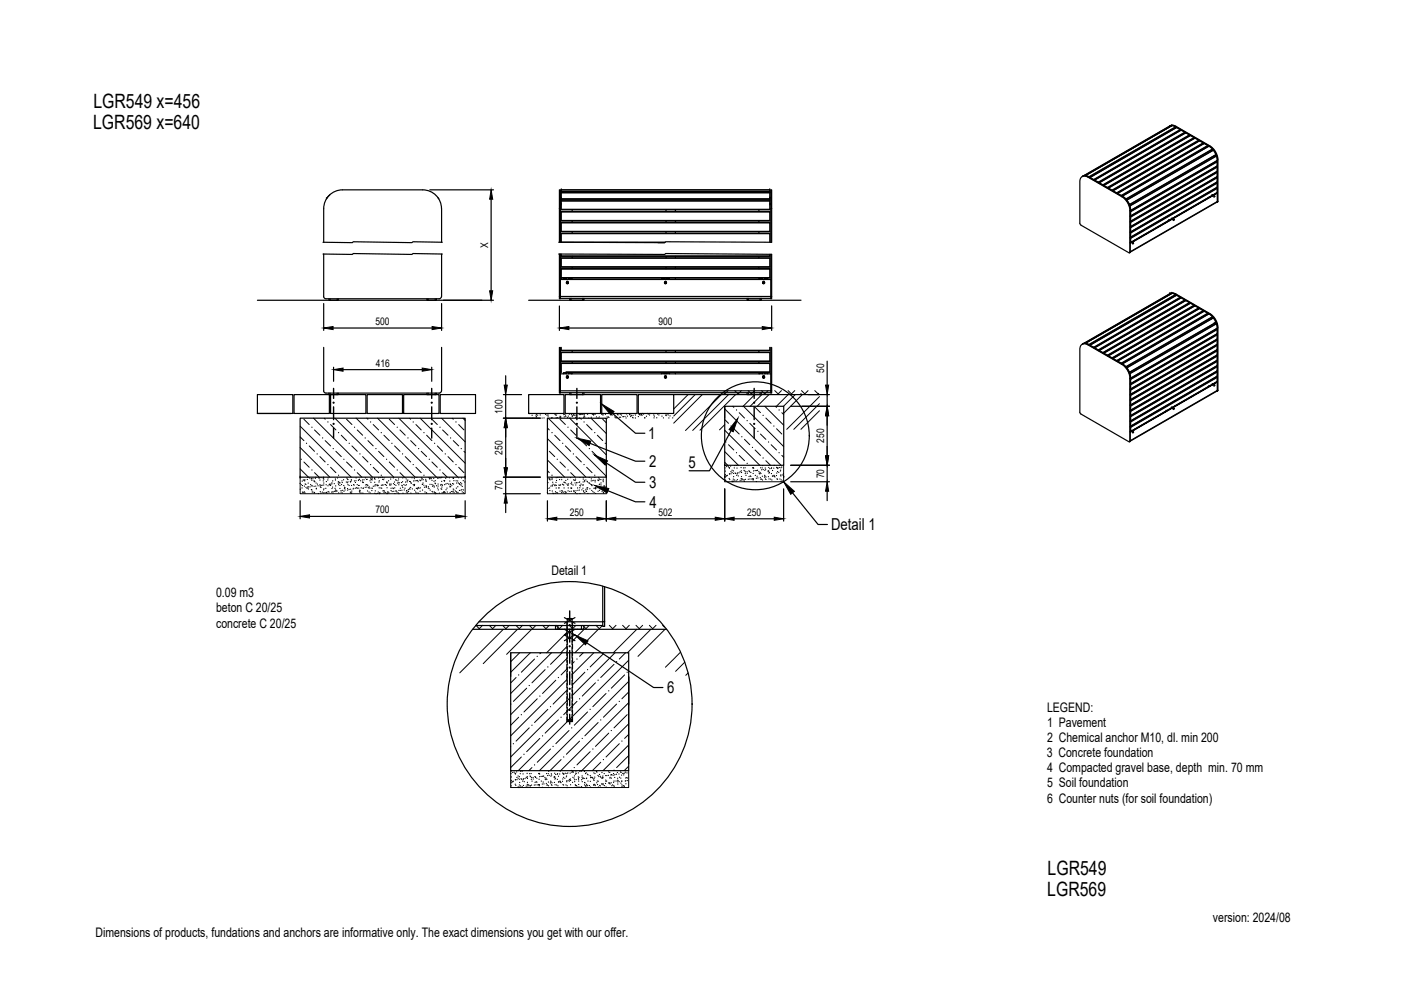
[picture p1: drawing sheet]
<svg xmlns="http://www.w3.org/2000/svg" width="297mm" height="210mm" viewBox="0 0 297 210" stroke-linecap="round" stroke-linejoin="round" font-family="sans-serif">
<defs><g id="words">
<g font-size="4.2">
<text x="19.8" y="23">LGR549 x=456</text>
<text x="19.8" y="27.4">LGR569 x=640</text>
<text x="222.1" y="185.5">LGR549</text>
<text x="222" y="189.9">LGR569</text>
</g>
<g font-size="3.5">
<text x="137.4" y="93.1">1</text>
<text x="137.7" y="99">2</text>
<text x="146" y="99.3">5</text>
<text x="137.6" y="103.5">3</text>
<text x="137.7" y="107.6">4</text>
<text x="176.2" y="112.5">Detail 1</text>
<text x="141.4" y="147">6</text>
</g>
<g font-size="2.8">
<text x="116.9" y="122">Detail 1</text>
<text x="45.8" y="126.6">0.09 m3</text>
<text x="45.8" y="129.9">beton C 20/25</text>
<text x="45.8" y="133.1">concrete C 20/25</text>
<text x="222" y="150.9">LEGEND:</text>
<text x="222" y="154.1">1 Pavement</text>
<text x="221.9" y="160.5">3 Concrete foundation</text>
<text x="222" y="157.3">2 Chemical anchor M10, dl. min 200</text>
<text x="222" y="163.7">4 Compacted gravel base, depth min. 70 mm</text>
<text x="222" y="166.9">5 Soil foundation</text>
<text x="222" y="170.2">6 Counter nuts (for soil foundation)</text>
<text x="257.2" y="195.4">version: 2024/08</text>
<text x="20.2" y="198.6">Dimensions of products, fundations and anchors are informative only. The exact dimensions you get with our offer.</text>
</g>
<g font-size="2.2">
<text x="103.5" y="52.5" transform="rotate(-90 103.5 52.5)">X</text>
<text x="79.6" y="68.9">500</text>
<text x="139.6" y="68.9">900</text>
<text x="79.7" y="77.7">416</text>
<text x="174.7" y="79.1" transform="rotate(-90 174.7 79.1)">50</text>
<text x="106.6" y="87.7" transform="rotate(-90 106.6 87.7)">100</text>
<text x="174.7" y="93.9" transform="rotate(-90 174.7 93.9)">250</text>
<text x="106.6" y="96.4" transform="rotate(-90 106.6 96.4)">250</text>
<text x="174.7" y="101.4" transform="rotate(-90 174.7 101.4)">70</text>
<text x="106.6" y="103.9" transform="rotate(-90 106.6 103.9)">70</text>
<text x="79.6" y="108.8">700</text>
<text x="120.8" y="109.3">250</text>
<text x="139.6" y="109.3">502</text>
<text x="158.4" y="109.3">250</text>
</g>
</g></defs>
<!-- layer: 0 -->
<g fill="none" stroke="#000" stroke-width=".25">
<path d="M229.3 37.5l.6-.2 .6 .2 7.4 4.2a3.6 3.6 0 0 1 1.7 3v8.8l-.2 .1-10.4-6-.1-9.2zM229.5 37.4l.4-.1 .6 .1 7.4 4.3M229.9 37.2l-.3 .1M230.1 37.3h.1M230.1 37.3l.8 .2M230.7 37.5h-.1M230.9 37.5h.1M230.9 37.6h.1M231.1 37.6v.1M231.1 37.6h.1M231.9 38v.1M232.1 38.3v-.1l.8 .4"/>
<path d="M232.8 38.6l.1 .1M232.9 38.7h.1M233 38.8h.1M233.8 39.2h.1M234 39.3v.1M234.8 39.7l.1 .1M234.9 39.8v.1M235 39.9v.1M248 26.7l-18.4 10.6M248 26.7l.7-.1 .4 .1 7.3 4.3a3.7 3.7 0 0 1 1.7 2.9v8.9l-.1 .1M248 26.7l.5-.2 .7 .2 7.3 4.2a3.6 3.6 0 0 1 1.7 3v8.8M248.2 26.6l.1 .1"/>
<path d="M248.2 26.6l-.3 .1M248.2 26.6l-18.3 10.6 18.4-10.5M248.3 26.7h.1M248.4 26.6l.8 .3M248.4 26.6h.1M248.4 26.6l-18.3 10.6M249.2 26.9l-18.3 10.6M249.2 26.9v.1M249.2 27v.1M249.2 27l-18.3 10.6M249.3 26.8h-.1M249.4 27h.1"/>
<path d="M249.4 27l-18.3 10.6M249.4 27l.8 .5-18.3 10.6-.8-.5M250.2 27.5h.1M250.2 27.6l-18.3 10.6M250.2 27.6v.1M250.4 27.6h.1M250.4 27.6l-18.3 10.6M250.4 27.6l.8 .4M251.2 28v.1M251.2 28l-18.3 10.6M251.2 28.3v-.2l-18.3 10.6M251.4 28.1v.1"/>
<path d="M251.4 28.2l-18.4 10.5M251.4 28.2l.8 .4M252.1 28.6l.1 .1M252.2 28.6l-18.4 10.6-.8-.4M252.2 28.7l-18.3 10.6M252.2 28.7v.1M252.3 28.7h.1M252.3 28.7l-18.3 10.6M252.4 28.7l.7 .5M252.4 28.7l-18.4 10.6 .8 .4M253.1 29.2h.1M253.1 29.2l-18.3 10.5"/>
<path d="M253.2 29.4v-.2l-18.3 10.6M253.3 29.3h.1M253.3 29.3l-18.3 10.6M254.1 29.7l.1 .1M254.1 29.7l-18.3 10.6-.8-.4M254.1 29.7l-.7-.4-18.4 10.6M254.2 29.9v-.1l-18.4 10.6M254.3 29.8h.1M254.3 29.9l-18.3 10.5M254.3 29.9l.8 .4-18.3 10.6M255.1 30.3v.1M255.1 30.4v.1"/>
<path d="M255.1 30.4l-18.3 10.6M255.3 30.4h.1M255.3 30.4l-18.4 10.6M256.1 30.8v.1M256.1 30.9l-.8-.5-18.3 10.6 .7 .4M256.1 30.9l-18.4 10.5M256.1 31.1v-.2l-18.3 10.6M256.2 31h.1M256.3 31l-18.4 10.6M256.3 31l.8 .7M256.5 30.9l-.1 .1M256.9 32h.1"/>
<path d="M257.1 31.6l-18.4 10.6-.7-.6M257.1 31.7l-.3 .3M257.1 31.7l-18.4 10.6M257.2 31.9l.6 .9M257.5 33h.4M257.8 32.8h.1M257.8 32.8l-18.3 10.6M257.8 33l.1 .1M257.9 33l-18.4 10.6M257.9 34.2h.1M257.9 36.4l.1 .1-18.3 10.6M257.9 39.8l.1 .1"/>
<path d="M257.9 35.3l.1 .1M257.9 38.7h.1M257.9 37.6h.1M257.9 33.1l-18.3 10.6M257.9 33.1l.1 .9M258 36.5v.1M258 39.9h.1M258 34.2v.1M258 35.4h.1M258 38.7v.1M258 37.6v.1M258 37.6l-18.4 10.6"/>
<path d="M258 39.9l-18.3 10.6M258 34.2l-18.3 10.6M258 35.4l-18.3 10.5M258 38.7l-18.3 10.6M258 37.4v.1M258 35.2h.1M258 36.3v.1M258 39.7h.1M258 38.6h.1M258 34l-18.3 10.7M258 36.6l-18.3 10.6-.1 .8M258 37.5l-18.3 10.6"/>
<path d="M258 35.2l-18.3 10.6M258 36.4l-18.3 10.5M258 39.7l-18.3 10.6M258 37.7l-18.3 10.6v.9l18.3-10.6M258 35.2v-.9l-18.3 10.6M258 36.3v-.9l-18.3 10.6M258 36.6v.9M258 37.7v.9M258 39.7v-.9l-18.3 10.6M258 40v.8M258 34.1l-18.3 10.5M258 40l-18.3 10.5"/>
<path d="M258 36.3l-18.3 10.6M258.2 33.9h-.1M68.5 53.9h25.3M68.5 51.4h25.3M68.6 51.4v-7.2a4 4 0 0 1 4-3.9h17a4 4 0 0 1 4 3.9v7.2M68.6 53.9v9M69.2 42.1h.1M69.9 41.3l-.7 .8M91.1 40.3h13.5M92.8 41.9l.2 .2M93.6 53.9v8.9l-.2 .5h-24.3h-.2l-.3-.5M104.1 42.2v19.5"/>
<path d="M118.5 53.9h22.4l.2-.1 22.5 .1v9M118.6 44.3v-4h.2v4M118.6 44.3v7.1M118.6 53.9v9M118.6 44.3h.2M118.8 53.9v9.4h-.2v-.4M118.8 41.8h.2M118.8 44.3v7.1M118.8 43.4h.2M118.8 43.1h.2M118.8 42h.2M118.8 59.3h44.6"/>
<path d="M119 44.4h44.2M119 49.1h44.2M119 47.3h44.2M119 40.3h.1M119 45h44.2M119 45v1.9h44.2v-1.9M119 49.5h44.2M119 54.8v1.9h44.2v-1.9M119 54.8h44.2M119 57h44.2v2h-44.2zM119 53.9v.4h44.2v-.4M119 40.3h44.2"/>
<path d="M119 40.8h44.2M119 42.6h44.2M119 40.3v4.1M119 47.3v1.8M119 49.5v1.9l22-.1M119 42.1h44.2M119 42.3h44.2M119 40.7h44.2M119 40.6h44.2M119 46.8h44.2M119 56.6h44.2M119 57.1h44.2"/>
<path d="M119 58.9h44.2M119 54.3h44.2M119.5 59.3v-.2h.6v.2M119.5 59.1h.6M120.2 60h.1M120.2 60l.1 .1M120.2 59.8h.1M120.2 59.8v.2M120.2 59.8l.2 .1M120.4 59.8h.1M120.4 59.9v.2M120.4 59.9h.1"/>
<path d="M120.6 59.3v-.2h.6v.2M120.6 59.1h.6M121.3 44.5v.3M121.3 46.9v.3M121.3 49.1v.4M121.3 54.3v.4M121.3 56.7v.3M121.3 59v.3M139.5 51.4h1.4M140.3 59.3v-.2h.6v.2M140.3 59.1h.6M141 59.9h.1"/>
<path d="M141 59.9v.1M141.1 59.8l.1 .1M141.1 59.8h.1M141.1 59.8l-.1 .1M141.2 59l-.1 .2M141.2 44.5v.3M141.2 46.9v.3M141.2 49.1v.4M141.2 54.3v.4M141.2 56.7v.3M141.2 59.9h.1M141.2 59.9v.1"/>
<path d="M141.4 59.3v-.2h.6v.2M141.4 59.1h.6M143.2 44.5v.3M143.2 46.9v.3M143.2 49.1v.4M143.2 54.3v.4M143.2 56.7v.3M143.2 59v.3M160.9 44.5v.3M160.9 46.9v.3M160.9 49.1v.4M160.9 54.3v.4"/>
<path d="M160.9 56.7v.3M160.9 59v.3M161.1 59.1v.2M161.7 59.1l-.6-.1h.6v.3M161.8 59.9h.1M161.8 59.9v.2M161.8 59.8h.2M161.8 59.8h.1M161.8 59.8v.1M162 59.8v.2M162 59.8h.1M162 60v.1"/>
<path d="M162 60h.1M162.1 59.3v-.2h.7v.2M162.1 59.1h.7M163.2 40.3h.1M163.2 41.8h.2M163.2 40.3v4.1M163.2 47.3v1.8M163.2 49.5v1.8M163.2 43.4h.2M163.2 43.1h.2M163.2 42h.2M163.4 44.3v-4h.2v4"/>
<path d="M163.4 53.9v9.4h.2v-.4M163.4 44.3v7.1M163.4 44.3h.2M163.6 44.3v7.1h-45.1M235.8 40.3v.1M235.8 40.4h.1M236 40.5h.1M236 40.4l-.1 .1M236 40.4l.8 .5M236.8 40.9h.1M236.8 41h.1M236.9 41v.1"/>
<path d="M237.7 41.4l.1 .1M237.8 41.5v.1M237.9 41.6h.1M237.9 41.7a3.7 3.7 0 0 1 1.7 2.9M237.9 41.7h.1M238 41.6h-.1M238.7 42.2v.1M238.7 42.3h.1M238.8 42.5h.1M238.9 42.4h.1M238.9 42.4l18.4-10.6-18.4 10.6M238.9 42.4l-.1 .1"/>
<path d="M238.9 42.4l.6 1M239.4 43.4h.1M239.5 43.4h.1M239.5 43.6h.1M239.5 43.6l.1 .1M239.6 53.6h-.1M239.6 43.7l.1 .9M239.6 53.4v.1M239.6 51.5l18.5-10.5-18.5 10.6M239.6 44.6h.1M239.6 47l.1 .1M239.6 50.4l.1 .1"/>
<path d="M239.6 44.8h.1M239.6 46.9h.1M239.6 45.9h.1M239.6 49.3h.1M239.6 44.6v8.8M239.6 44.6v.1M239.7 47.1h.1M239.7 50.4v.1M239.7 44.8v.1M239.7 45.9v.1M239.7 49.3v.1M239.7 48.2v.1"/>
<path d="M239.7 51.4h.1M239.7 45.8h-.1M239.7 46.9h.1M239.7 50.3h-.1M239.7 49.1l-.1 .1M239.7 44.9v.9M239.7 46v.9M239.7 49.4v.9M239.7 50.5v.9M239.8 51.4h-.1M239.8 51.4h.1M239.8 51.3v.1"/>
<path d="M240.1 51.2l-.1 .1M240.2 51.5v.1M240.2 51.5l-.1 .2M240.5 51h.1M247.6 46.9h.1M247.8 46.8h.1M247.9 46.7v.1M248.4 46.5h-.1M248.4 46.5h.1M248.4 46.4h.1M248.4 46.4v.1M248.7 46.3h.1"/>
<path d="M248.8 46.6h.1M248.8 46.5l-.1 .2M249.2 46h-.1M256.2 41.9v.1M256.3 41.8v.1M256.3 41.9h.1M256.3 41.8l.1 .1M256.4 41.8h.1M256.5 41.8h.1M257 41.5h.1M257 41.5h-.1M257 41.4v.1"/>
<path d="M257 41.4h.1M257.1 41.4l-.1 .1M257.3 41.3h.1M257.4 41.6h.1M257.5 41.5l-.1 .2M257.8 41h-.1M258 40.8l-18.3 10.6M258.1 42.7l-18.5 10.8M258.1 41v1.7M258.1 42.7l-18.5 10.7M258.2 42.7l-.1 .2M258.2 42.7h-.1"/>
<path d="M54.6 63.7h50M68.6 64.4v5.7M68.6 73.7v9.2M69.7 63.3v.4h.3v-.4M70.6 69.5h21M70.7 77.9v2.9M71.5 63.3v.4h.2v-.4M72.7 78.4h16.8M90.5 63.3v.4h.3M90.8 63.3v.4M91.5 77.9v2.9M92.3 63.3v.4"/>
<path d="M92.5 63.3v.4h-1.7M93.6 73.7v9.1l-.2 .5h-24.3h-.2l-.3-.5M93.6 64.4v5.7M107.2 79.7v2M112.1 63.7h57.7M118.6 73.7v9.6h.2v-9.6M118.6 64.9v5.2M118.6 62.9h45M118.8 63.3h44.6M118.8 79.3h44.6M119 74.8h44.2M119 76.6h44.2"/>
<path d="M119 74.3h44.2M119 77.1h44.2M119 73.7v.6M119 74.8v1.8M119 77.1v1.9M119.5 79.3v-.2h.6v.2M119.5 79.1h.6M120 78.9h43.2M120.2 80h.1M120.2 80v.1M120.2 79.8h.1M120.2 79.8h.2"/>
<path d="M120.2 79.8v.2M120.3 60.1h.1M120.4 60.1h.1M120.4 79.8h.1M120.4 79.8v.2M120.4 80h.1M120.4 80v.1M120.6 79.3v-.2h.6v.2M120.6 79.1h.6M120.6 69.5h41M120.8 63.3v.4h.3v-.4M121.3 74.4v.3"/>
<path d="M121.3 76.7v.3M121.3 79v.3M123.6 63.3v.4h.2v-.4M140.3 79.3v-.2h.6v.2M140.3 79.1h.6M141 80h.1M141 80l.1 .1M141 60l.1 .1M141 60h.1M141 79.9h.1M141 79.9v.1M141.1 60.1h.1"/>
<path d="M141.1 79.8h.1M141.1 79.8l.2 .1M141.1 79.8l-.1 .1M141.2 79l-.1 .2M141.2 74.4v.3M141.2 76.7v.3M141.2 60h.1M141.2 60l-.1 .1M141.3 79.9h.1M141.3 79.9l-.1 .2M141.4 79.3v-.2h.6v.2M141.4 79.1h.6"/>
<path d="M143.2 74.4v.3M143.2 76.7v.3M143.2 79v.3M158.4 63.3v.4h2.7M158.7 63.3v.4M160.9 74.4v.3M160.9 76.7v.3M160.9 79v.3M161.1 79.3v-.2h.6v.2M161.1 79.1h.6M161.1 63.3v.4M161.4 63.3v.4h-.3"/>
<path d="M161.8 80h.1M161.8 80v.1M161.8 60.1h.2M161.8 60.1h.1M161.8 79.8h.1M161.8 79.8h.2M161.8 79.8v.2M162 60.1h.1M162 79.8h.1M162 79.8l.1 .2M162.1 80h.1M162.1 80l-.1 .1"/>
<path d="M162.1 79.3v-.2h.7v.2M162.1 79.1h.7M163.2 78.9l-43.2 .1M163.2 73.7v.6M163.2 74.8v1.8M163.2 77.1v1.8M163.4 73.7v9.6h.2v-.4M163.6 64.8v5.3M163.6 73.7v9.2M175.4 76.6v5.1M229.3 73.1l.6-.2 .6 .1 7.4 4.3a3.6 3.6 0 0 1 1.7 2.9v13.4l-.2 .1-10.4-6.2-.1-13.6zM229.5 73l.4-.2 .6 .1 7.4 4.3a3.7 3.7 0 0 1 1.7 3v13.3"/>
<path d="M229.9 72.8l-.3 .1M230.1 72.8h.1M230.7 73.1h-.1M230.9 73.1v.1M231.1 73.2v.1M231.9 73.6v.1M232.1 73.8h.1M232.8 74.2l.1 .1M232.9 74.3h.1M233 74.3v.1M233.8 74.7l.1 .1M234 74.9h.1"/>
<path d="M234.8 75.3l.1 .1M234.9 75.4h.1M235 75.4l.8 .5M235 75.5h.1M235.8 75.9h.1M235.8 75.9v.1M236 76v.1M236 76h-.1M236 76l.8 .4M236.8 76.4v.1M236.8 76.5v.1M236.9 76.6h.1"/>
<path d="M237.7 77l.1 .1M237.8 77.1h.1M238 77.1l-.1 .2M238.7 77.7v.1M238.7 77.8v.1M238.8 78h.1M238.9 78l18.4-10.6-18.4 10.6M238.9 78l.6 .9M238.9 78h-.1M239.4 79h.1M239.5 78.9l-.1 .1M239.5 79.2l.2 1"/>
<path d="M248 62.3l-18.4 10.6M248 62.3h.1M248 62.3l.7-.1 .5 .2M248 62.3l.5-.2 .7 .2 7.3 4.2a3.6 3.6 0 0 1 1.7 2.9v13.4M248.2 62.2l.1 .1M248.2 62.2l-.3 .1M248.2 62.2l-18.3 10.6 18.4-10.5M248.3 62.3h.1M248.4 62.2l.8 .3M248.4 62.2l-18.3 10.6M248.4 62.2l-18.3 10.6 .8 .2M248.4 62.2h.1"/>
<path d="M249.2 62.4l7.2 4.1a3.7 3.7 0 0 1 1.7 3v13.4h-.1M249.2 62.5l-18.3 10.6M249.2 62.5v.2M249.3 62.3l-.1 .1M249.4 62.6h.1M249.4 62.6l-18.3 10.6M249.4 62.6l.8 .4M250.2 63v.1M250.2 63l-18.3 10.6-.8-.4M250.2 63.2v-.1l-18.3 10.6M250.4 63.2h.1M250.4 63.2l-18.3 10.5"/>
<path d="M250.4 63.2l.8 .4M251.2 63.6v.1M251.2 63.6l-18.3 10.6-.8-.5M251.2 63.8v-.1l-18.3 10.6M251.4 63.7h.1M251.4 63.7l-18.4 10.6M251.4 63.7l.8 .5M252.1 64.2h.1M252.2 64.2l-18.4 10.6-.8-.5M252.2 64.2l-18.3 10.7M252.2 64.2v.2M252.3 64.3h.1"/>
<path d="M252.3 64.3l-18.3 10.6M252.4 64.3l-18.4 10.6 .8 .4M252.4 64.3l.7 .4-18.3 10.6M253.1 64.7l.1 .1M253.2 64.9v-.1l-18.3 10.6M253.3 64.8h.1M253.4 64.8l-18.4 10.6M253.4 64.8l.7 .5M254.1 65.3v.1M254.1 65.3l-18.3 10.6M254.2 65.4v.1M254.2 65.4l-18.4 10.5"/>
<path d="M254.3 65.4l-18.3 10.6M254.3 65.4l.8 .5-18.3 10.5M255.1 65.8v.1M255.1 65.9v.2M255.1 65.9l-18.3 10.6M255.3 66h.1M255.3 66l-18.4 10.6M256.1 66.4v.1M256.1 66.4l-.8-.4-18.3 10.6 .7 .4M256.1 66.4l-18.4 10.6M256.1 66.6v-.1l-18.3 10.6M256.2 66.5l.9 .7"/>
<path d="M256.3 66.6l-18.3 10.5 .7 .6 18.4-10.5M256.5 66.5h-.1M256.8 67.6l.3-.4-18.4 10.6M256.9 67.6h.1M257.2 67.4l.6 .9M257.5 68.6h.1M257.5 68.6h.4M257.8 68.4h.1M257.8 68.4l-18.3 10.5M257.8 68.4l-18.3 10.6M257.8 68.6h.1M257.9 68.6l-18.4 10.6"/>
<path d="M257.9 69.7l.1 .1M257.9 79.9h.1M257.9 70.9h.1M257.9 75.4h.1M257.9 74.2l.1 .1M257.9 77.6l.1 .1-18.3 10.6M257.9 78.8h.1M257.9 76.5l.1 .1-18.3 10.5M257.9 73.1l.1 .1M257.9 72l.1 .1-18.3 10.5M257.9 68.7l-18.3 10.5M257.9 68.6l.1 1"/>
<path d="M258 79.9v.1M258 69.8v.1M258 70.9v.1M258 75.4v.1M258 74.3v.1M258 77.7h.1M258 78.8v.1M258 76.5v.1M258 73.2v.1M258 72v.1M258 69.8l-18.4 10.6M258 74.3l-18.4 10.6"/>
<path d="M258 79.9l-18.3 10.6M258 70.9l-18.3 10.6M258 75.4l-18.3 10.6M258 78.8l-18.3 10.6M258 73.2l-18.3 10.6M258 70.7v.1M258 71.9l-18.3 10.6M258 76.4h.1M258 75.2v.1M258 78.6v.1M258 79.8h.1M258 77.5h.1"/>
<path d="M258 74.1v.1M258 73h.1M258 69.6l-18.3 10.6M258 77.8l-18.3 10.5-.1 .9M258 73.3l-18.3 10.5v.9M258 76.6l-18.3 10.6v.9M258 79.8l-18.3 10.6v-.9M258 69.9v.9M258 71.9v-.9l-18.3 10.6M258 72.1v.9M258 73.3v.8M258 75.3v-.9l-18.3 10.6"/>
<path d="M258 76.4v-.9l-18.3 10.6M258 76.6v.9M258 77.8v.8M258 78.9v.9M258 70.8l-18.3 10.6M258 76.4l-18.3 10.6M258 75.3l-18.3 10.6M258 78.6l-18.3 10.7M258 77.5l-18.3 10.6M258 74.2l-18.3 10.5M258 73l-18.3 10.6M258 69.9l-18.3 10.5"/>
<path d="M258 70.8l-18.3 10.5M258 75.3l-18.3 10.5M258 78.9l-18.3 10.6M258 74.1l-18.3 10.6M258 72.1l-18.3 10.6M258.2 69.4l-.1 .1M54.6 83.7h7.5v4h-7.5zM54.6 87.7h7.1M62.3 83.7h7.5v4h-7.5zM63.6 88.7h35v12.5h-35zM69.7 83.3v.4h.3M70 83.3v.4"/>
<path d="M70.1 83.7h7.5v4h-7.5zM71.5 83.3v.4M71.7 83.3v.4h-1.7M77.8 83.7h7.5v4h-7.5zM85.6 83.7h7.5v4h-7.5zM90.5 83.3v.4h1.8M90.8 83.3v.4M92.3 83.3v.4M92.5 83.3v.4h-.2M93.3 83.7h7.5v4h-7.5zM106.7 83.7h3.9M106.7 88.7h7.9"/>
<path d="M107.2 83.7v5M107.2 90.7v8.5M112.1 83.7h7.5v4h-7.5zM116.1 88.7h12.5v12.5h-12.5zM118.6 82.9h45M118.8 83.3h44.6M119.8 83.7h7.5v4h-7.5zM120.2 80.1h.1M120.2 80.1h.2M120.4 80.1h.1M120.8 83.3v.4h2.8M121.1 83.3v.4"/>
<path d="M123.6 83.3v.4M123.8 83.3v.4h-.2M125.1 94l9.6 3.8h2M127.6 83.7h7.5v4h-7.5zM128.5 98.1l6.2 4.1h2M129.8 87.6l4.9 4.3h2M135.3 83.7h7.5v4h-7.5zM141.1 80.1h.1M141.2 80.1h.1M141.2 80.1h-.1M142.8 83.7h33.1M153.7 86.1h12.5v12.6h-12.5z"/>
<path d="M153.7 86.2v2.5M155 91.3l-4.6 8.5h-4.3M158.4 83.3v.4h2.7M158.7 83.3v.4M161.1 83.3v.4M161.4 83.3v.4h-.3M161.8 80.1h.1M161.8 80.1h.2M162 80.1h.1M167.6 86.1h8.3M167.6 98.7h8.3M169.8 83.7h.1"/>
<path d="M175.4 83.7v2.4M175.4 88.2v8.4M175.4 98.7v3.4M239.6 93.6l-.1 .1M239.6 93.5v.1M239.6 91.6l18.5-10.6-18.5 10.7M239.6 80.2h.1M239.6 82.5h.1M239.6 90.5h.1M239.6 81.5h.1M239.6 86h.1M239.6 88.3h.1"/>
<path d="M239.6 89.4h.1M239.6 87.1h.1M239.6 83.7l.1 .1M239.6 82.6h.1M239.6 93.5h.1M239.7 90.5v.1M239.7 80.4v.1M239.7 81.5v.1M239.7 86v.1M239.7 84.9v.1M239.7 88.3h.1M239.7 89.4v.1"/>
<path d="M239.7 87.1v.1M239.7 83.7v.1M239.7 82.6v.1M239.7 91.5h.1M239.7 81.3h-.1M239.7 85.8h-.1M239.7 90.3l-.1 .1M239.7 88.1h-.1M239.7 84.7h-.1M239.7 86.1l-.1 .9M239.7 82.7l-.1 .9M239.7 80.4v.9"/>
<path d="M239.7 81.6v.9M239.7 85v.8M239.7 90.6v.9M239.8 91.5h.1M239.8 91.4l-.1 .1M240.1 91.3h-.1M240.2 91.6h.1M240.2 91.5l-.1 .2M240.5 91v.1M247.2 87.2h.1M247.3 87.2h.1M247.3 87.1h.1"/>
<path d="M247.8 86.8h.1M247.9 86.8h.1M248.4 86.5h-.1M248.4 86.5h.1M248.4 86.4v.1M248.5 86.5h-.1M248.7 86.4h.1M248.7 86.3v.1M248.8 86.6h.1M248.8 86.6l-.1 .2M249.2 86.1h-.1M256.2 82h.1"/>
<path d="M256.3 81.9h.1M256.4 81.9h.1M256.5 81.8v.1M256.5 81.8h.1M257 81.5l-.1 .1M257 81.5h.1M257 81.5v.1M257.3 81.4h.1M257.4 81.7h.1M257.5 81.6l-.1 .2M257.8 81.1h-.1M258 80.9l-18.3 10.6"/>
<path d="M258 80.9v-.9l-18.3 10.6M258.1 82.8l-18.5 10.7M258.1 81v1.8M258.1 82.8l-18.5 10.6M258.2 82.7l-.1 .2M258.2 82.8h-.1M63.6 101.2h.1M63.6 106.2v3.8M65.6 109.5h31M98.6 101.2h.1M98.6 106.2v3.8M106.7 101.2h7.9"/>
<path d="M106.7 104.7h7.9M107.2 101.2v3.5M107.2 106.7v2M116.1 106.2v4.3M118.1 110h8.5M128.6 101.2h.1M128.6 106.2v4.3M128.9 104l5.8 2.4h2M130.6 110h21M153.7 101.2h.1M153.7 103.6v6.9M155.6 110h8.6"/>
<path d="M166.1 101.2h.1M166.1 103.6v6.9M167.6 102.1h8.3M168 104.5l5.4 6.7h2M175.4 104.2v1.9M100.2 133.4h41.1M100.9 132.6h26.9M108.3 138.4h25v25h-25zM108.3 138.5v4.9M117.8 132.6v.8h.5v-.8M119.7 133.4l2.2 1.2-2.2 1.2M119.7 131l2.2 1.2"/>
<path d="M120.2 132.2v1.1M120.2 133.7v1M120.2 135.2v.9M120.2 136.6v1M120.2 138v1M120.2 139.5v.9M120.3 131.2h1M120.3 131.2v1.2M120.3 132.9v.9M120.3 134.3v.9M120.3 135.7v1M120.3 137.2v.9"/>
<path d="M120.3 138.6v.9M121.3 131.2v1.2M121.3 132.9v.9M121.3 134.3v.9M121.3 135.7v1M121.3 137.2v.9M121.3 138.6v.9M121.4 132.2v1.1M121.4 133.7v1M121.4 135.2v.9M121.4 136.6v1M121.4 138v1"/>
<path d="M121.4 139.5v.9M121.9 133.4l-2.2 1.2 2.2 1.2M121.9 131l-2.2 1.2M123.3 132.6v.8h.5v-.8M124.4 136.3l14.2 9.5h2M127.8 124.3v8.5h.4v-1M128.2 124.4v7.4M128.2 131.8h-26.6M120.2 140.9v1M120.2 142.3v2.1M120.2 144.9v.9M120.2 146.3v1"/>
<path d="M120.2 147.7v1M120.2 149.2v.9M120.2 150.6v.9M120.2 152v1h1.2v-1M120.3 152.6h1M120.3 140v1M120.3 141.4v1M120.3 142.9v.9M120.3 144.3v.9M120.3 145.7v1M120.3 147.1v1M120.3 148.6v.9"/>
<path d="M120.3 150v1M120.3 151.4v1.2M121.3 140v1M121.3 141.4v1M121.3 142.9v.9M121.3 144.3v.9M121.3 145.7v1M121.3 147.1v1M121.3 148.6v.9M121.3 150v1M121.3 151.4v1.2M121.4 140.9v1"/>
<path d="M121.4 142.3v2.1M121.4 144.9v.9M121.4 146.3v1M121.4 147.7v1M121.4 149.2v.9M121.4 150.6v.9M133.3 143.5v18.4"/>
<circle cx="120.3" cy="59.9" r=".16"/>
<circle cx="120.3" cy="59.9" r=".22"/>
<circle cx="120.3" cy="59.9" r=".05"/>
<circle cx="141.1" cy="59.9" r=".16"/>
<circle cx="141.1" cy="59.9" r=".22"/>
<circle cx="141.1" cy="59.9" r=".05"/>
<circle cx="161.9" cy="59.9" r=".16"/>
<circle cx="161.9" cy="59.9" r=".22"/>
<circle cx="161.9" cy="59.9" r=".05"/>
<circle cx="240.3" cy="51.6" r=".11"/>
<circle cx="248.9" cy="46.7" r=".12"/>
<circle cx="257.5" cy="41.7" r=".12"/>
<circle cx="120.3" cy="80" r=".16"/>
<circle cx="120.3" cy="80" r=".22"/>
<circle cx="120.3" cy="80" r=".05"/>
<circle cx="141.1" cy="80" r=".16"/>
<circle cx="141.1" cy="80" r=".22"/>
<circle cx="141.1" cy="80" r=".05"/>
<circle cx="161.9" cy="80" r=".16"/>
<circle cx="161.9" cy="80" r=".22"/>
<circle cx="161.9" cy="80" r=".05"/>
<circle cx="160.1" cy="92.4" r="11.4"/>
<circle cx="240.3" cy="91.7" r=".11"/>
<circle cx="248.9" cy="86.7" r=".12"/>
<circle cx="257.5" cy="81.8" r=".12"/>
<circle cx="120.8" cy="149.3" r="26"/>
</g>
<g fill="none" stroke="#000" stroke-width=".3">
<path d="M70.7 82.4v2.1M70.7 86.3v2.7M70.7 90.8v2.1M91.5 82.4v2.1M91.5 86.3v2.7M91.5 90.8v2.1M122.3 82.4v2.1M122.3 86.3v2.7M122.3 90.8v2.1M159.9 82.4v2.1M159.9 86.3v2.7M159.9 90.8v2.1"/>
<path d="M120.8 129.5v2.1M120.8 133.4v2.7M120.8 137.9v2.7M120.8 142.4v2.7M120.8 146.9v2.7M120.8 151.4v2.1"/>
</g>
<g fill="#000" stroke="#000" stroke-width=".21">
<path d="M104.1 40.3l.4 1.9h-.7zM68.6 69.5l2-.3v.7zM70.7 78.4l2-.4v.7zM89.5 78l2 .4-2 .3zM91.6 69.2l2 .3-2 .4zM103.8 61.7h.7l-.4 2zM118.6 69.5l2-.3v.7zM161.6 69.2l2 .3-2 .4zM106.9 81.7h.7l-.4 2zM107.2 88.7l.4 2h-.7zM106.9 99.2h.7l-.4 2zM122.3 92.9l3 .6-.4 1z"/>
<path d="M126 96.5l2.8 1.2-.5 .8zM127.6 85.7l2.6 1.5-.7 .8zM156.4 88.7l-.9 2.8-.9-.4zM175.4 86.1l.3 2.1h-.7zM175 96.6h.7l-.3 2.1zM175 81.7h.7l-.3 2zM63.6 109.5l2-.4v.7zM96.6 109.1l2 .4-2 .3zM107.2 104.7l.4 2h-.7zM116.1 110l2-.3v.6zM126.6 109.7l2 .3-2 .3zM126.1 102.9l3 .7-.4 .9z"/>
<path d="M128.6 110l2-.3v.6zM151.6 109.7l2.1 .3-2.1 .3zM153.7 110l1.9-.3v.6zM164.2 109.7l1.9 .3-1.9 .3zM166.1 102.1l2.3 2.1-.8 .6zM175.4 102.1l.3 2.1h-.7zM121.9 134.6l2.8 1.3-.6 .8z"/>
<circle cx="70.7" cy="89.9" r=".12"/>
<circle cx="70.7" cy="85.4" r=".12"/>
<circle cx="91.5" cy="85.4" r=".12"/>
<circle cx="91.5" cy="89.9" r=".12"/>
<circle cx="122.3" cy="85.4" r=".12"/>
<circle cx="122.3" cy="89.9" r=".12"/>
<circle cx="159.9" cy="89.9" r=".12"/>
<circle cx="159.9" cy="85.4" r=".12"/>
<circle cx="120.8" cy="132.5" r=".12"/>
<circle cx="120.8" cy="137" r=".12"/>
<circle cx="120.8" cy="150.5" r=".12"/>
<circle cx="120.8" cy="146" r=".12"/>
<circle cx="120.8" cy="141.5" r=".12"/>
</g>
<!-- layer: SRAFY -->
<g fill="none" stroke="#000" stroke-width=".21">
<path d="M63.6 99.4l1.8 1.8M63.6 94.9l6.3 6.3M63.6 90.4l10.9 10.8M63.6 92.6l.8 .8M64.4 98l1.2 1.1M64.4 88.9l1.2 1.1M65.6 94.5l1.1 1.2M66.5 88.7l12.5 12.5M66.7 91.2l1.1 1.1M67.8 96.8l1.1 1.2M68.7 88.7l.2 .2M68.9 93.4l1.2 1.1"/>
<path d="M70.1 99.1l1.1 1.1M70.1 90l1.1 1.2M71 88.7l12.5 12.5M71.2 95.7l1.2 1.1M72.4 92.3l1.1 1.1M73.5 98l1.1 1.1M73.5 88.9l1.1 1.1M74.6 94.5l1.1 1.2M75.5 88.7l12.5 12.5M75.7 91.2l1.2 1.1M76.9 96.8l1.1 1.2M77.8 88.7l.2 .2"/>
<path d="M78 93.4l1.1 1.1M79.1 99.1l1.2 1.1M79.1 90l1.2 1.2M80 88.7l12.5 12.5M80.3 95.7l1.1 1.1M81.4 92.3l1.1 1.1M82.5 98l1.2 1.1M82.5 88.9l1.2 1.1M83.7 94.5l1.1 1.2M84.6 88.7l12.5 12.5M84.8 91.2l1.1 1.1M85.9 96.8l1.2 1.2"/>
<path d="M86.8 88.7l.3 .2M87.1 93.4l1.1 1.1M88.2 99.1l1.1 1.1M88.2 90l1.1 1.2M89.1 88.7l9.5 9.5M89.3 95.7l1.2 1.1M90.5 92.3l1.1 1.1M91.6 98l1.1 1.1M91.6 88.9l1.1 1.1M92.7 94.5l1.1 1.2M93.6 88.7l5 5M93.8 91.2l1.2 1.1"/>
<path d="M95 96.8l1.1 1.2M95.9 88.7l.2 .2M96.1 93.4l1.1 1.1M97.2 99.1l1.2 1.1M97.2 90l1.2 1.2M98.2 88.7l.4 .4M98.4 95.7l.2 .2M116.1 97.5l3.6 3.7M116.1 93l8.1 8.2M116.1 99.8l.4 .4M116.1 90.7l.4 .5M116.3 88.7l12.3 12.3"/>
<path d="M116.5 95.7l1.1 1.1M117.6 92.3l1.1 1.1M118.7 98l1.2 1.1M118.7 88.9l1.2 1.1M119.9 94.5l1.1 1.2M120.8 88.7l7.8 7.7M121 91.2l1.1 1.1M122.1 96.8l1.2 1.2M123 88.7l.3 .2M123.3 93.4l1.1 1.1M124.4 99.1l1.1 1.1M124.4 90l1.1 1.2"/>
<path d="M125.3 88.7l3.3 3.2M125.5 95.7l1.1 1.1M126.6 92.3l1.2 1.1M127.8 98l.8 .7M127.8 88.9l.8 .8M145.9 83.7l-3.1 3M147.4 83.7l-4.6 4.5M148.9 83.7l-6.1 6M153 83.7l-7.7 7.6M153.7 98.7v3.4h12.4v-3.4M153.7 95.8l2.9 2.9M153.7 91.2l7.4 7.5"/>
<path d="M153.7 86.7l11.9 12M153.7 98l.6 .7M153.7 89l.8 .8M153.7 90l-1.1 1.1M154.4 82.8l-.7 .7-.4-.3M154.5 83.7l-7.6 7.6M154.5 94.3l1.1 1.1M155.4 86.1l.2 .3M155.6 90.9l1.1 1.1M155.8 82.8l.7 .7 .7-.7M156 83.7l-7.6 7.5M156.7 96.6l1.1 1.1"/>
<path d="M156.7 87.5l1.1 1.1M157.6 86.1l8.5 8.6M157.8 93.1l1.2 1.2M158.6 82.8l.7 .7 .7-.7M159 89.8l1.1 1.1M160 83.7l-2.5 2.5M160.1 95.4l1.1 1.2M160.1 86.4l1.1 1.1M161.2 92l1.2 1.1M161.4 82.8l.7 .7 .7-.7M161.5 83.7l-2.5 2.5M162.1 86.1l4 4"/>
<path d="M162.4 97.7l1 1M162.4 88.6l1.1 1.2M163 83.7l-2.5 2.5M163.5 94.3l1.1 1.1M164.3 82.8l.7 .7 .7-.7M164.4 86.1l.2 .3M164.6 90.9l1.2 1.1M165.8 96.6l.3 .3M165.8 87.5l.3 .4M167.1 83.7l-2.5 2.5M167.1 82.8l.7 .7 .7-.7M168.6 83.7l-2.5 2.4"/>
<path d="M169.9 82.8l.7 .7 .7-.7M170.1 83.7l-3.9 3.9M172.7 82.8l.8 .7 .1-.1M173.7 84.1l-6.9 6.9M173.7 85.6l-5.4 5.4M173.7 87.1l-3.9 3.9M63.6 101.2v3.5h35v-3.5M66.7 100.2l1 1M75.7 100.2l1 1M84.8 100.2l1 1M93.8 100.2l1 1M116.1 101.2v3.5h12.5v-3.5"/>
<path d="M121 100.2l1 1M100.9 132.6l.7 .7 .7-.7M103.7 132.6l.7 .7 .7-.7M106.6 132.6l.7 .7 .7-.7M106.7 133.4l-9.2 9.3M109.4 132.6l.7 .7 .7-.7M109.7 133.4l-7.2 7.3M110.2 138.4l-1.9 1.9M112.2 132.6l.7 .7 .7-.7M112.4 138.4l-4.1 4.2M112.7 133.4l-5.3 5.3M113.3 139.7l-2.8 2.8"/>
<path d="M114.7 138.4l-.2 .2M115 132.6l.7 .7 .8-.7M116.9 138.4l-8.6 8.6M117.9 132.6l.7 .7 .7-.7M119.2 138.4l-2.5 2.5M120.3 134l-4.4 4.4M120.3 137l-1.4 1.4M120.3 139.5l-12 12M120.7 132.6l.7 .7 .7-.7M121.4 138.4l-.1 .1M123.5 132.6l.7 .7 .7-.7M123.7 138.4l-.8 .8"/>
<path d="M123.9 133.4l-2.6 2.6M125.9 138.4l-4.6 4.6M126.4 132.6l.7 .7 .7-.7M126.9 133.4l-5 5M127.9 138.6l-2.8 2.8M129.2 132.6l.7 .7 .7-.7M130.4 138.4l-9.1 9.1M132 132.6l.7 .7 .7-.7M132.6 138.4l-1.3 1.3M133.3 140l-23.4 23.4M134.8 132.6l.7 .7 .8-.7M135 133.4l-5 5"/>
<path d="M137.7 132.6l.7 .7 .7-.7M138 133.4l-5 5M140.5 132.6l.4 .4M141 133.4l-5.7 5.8M144.3 138.3l-3.2 3.2M108.3 158.3h.1M109.4 143.7l-1.1 1.1M110 152.1l-1.7 1.7M111.7 145.9l-2.9 2.8M112.2 154.3l-2.8 2.8M113.9 148.2l-2.8 2.8M114.5 156.6l-2.8 2.8"/>
<path d="M115.6 142l-2.8 2.8M116.1 150.4l-2.8 2.8M116.7 158.8l-2.8 2.8M117.8 144.2l-2.8 2.8M118.4 152.6l-2.8 2.8M120.1 146.5l-2.8 2.8M120.3 144l-12 12M120.3 141.8l-1.3 1.3M120.6 154.9l-2.8 2.8M120.8 147.9l-12.5 12.6M121.8 140.3l-.5 .5M122.3 148.7l-2.8 2.8"/>
<path d="M122.9 157.1l-2.8 2.8M124 142.5l-2.7 2.8M124.6 151l-2.8 2.8M125.1 159.4l-2.8 2.8M126.2 144.8l-2.7 2.8M126.8 153.2l-2.8 2.8M128.5 147l-2.8 2.8M129.1 155.4l-2.9 2.9M130.2 140.9l-2.8 2.8M130.7 149.3l-2.8 2.8M131.3 157.7l-2.8 2.8M132.4 143.1l-2.8 2.8"/>
<path d="M133 151.5l-2.8 2.8M133.3 144.5l-18.9 18.9M133.3 149l-14.4 14.4M133.3 153.5l-10 9.9M133.3 158l-5.4 5.4M133.3 146.7l-1.4 1.5M133.3 155.7l-.9 .9M145.2 140.4l-2 1.9M145.9 142.7l-.5 .5M108.3 163.4v3.6h25v-3.6M110.5 160.5l-2.2 2.2M112.8 162.7l-.7 .7"/>
<path d="M119 161.1l-2.4 2.3M121.2 163.3l-.1 .1M127.4 161.6l-1.8 1.8M133.3 162.4l-1 1M133.3 160.2l-2.6 2.5"/>
</g>
<g fill="#000" stroke="#000" stroke-width=".21">
<circle cx="66.1" cy="90.6" r=".04"/>
<circle cx="67.2" cy="96.2" r=".04"/>
<circle cx="69.5" cy="89.5" r=".04"/>
<circle cx="70.7" cy="95.1" r=".04"/>
<circle cx="71.8" cy="91.7" r=".04"/>
<circle cx="72.9" cy="97.4" r=".04"/>
<circle cx="74" cy="94" r=".04"/>
<circle cx="75.2" cy="90.6" r=".04"/>
<circle cx="78.6" cy="98.5" r=".04"/>
<circle cx="79.7" cy="95.1" r=".04"/>
<circle cx="82" cy="97.4" r=".04"/>
<circle cx="83.1" cy="94" r=".04"/>
<circle cx="84.2" cy="90.6" r=".04"/>
<circle cx="87.6" cy="89.5" r=".04"/>
<circle cx="87.6" cy="98.5" r=".04"/>
<circle cx="88.8" cy="95.1" r=".04"/>
<circle cx="91" cy="97.4" r=".04"/>
<circle cx="92.1" cy="94" r=".04"/>
<circle cx="93.3" cy="90.6" r=".04"/>
<circle cx="94.4" cy="96.2" r=".04"/>
<circle cx="95.5" cy="92.8" r=".04"/>
<circle cx="97.8" cy="95.1" r=".04"/>
<circle cx="112.2" cy="87.7" r=".04"/>
<circle cx="112.8" cy="88" r=".04"/>
<circle cx="113" cy="88.7" r=".04"/>
<circle cx="113.6" cy="88.2" r=".04"/>
<circle cx="113.8" cy="88.3" r=".04"/>
<circle cx="114.9" cy="88.6" r=".04"/>
<circle cx="116.2" cy="88" r=".04"/>
<circle cx="116.2" cy="88.2" r=".04"/>
<circle cx="116.9" cy="88.6" r=".04"/>
<circle cx="117" cy="91.7" r=".04"/>
<circle cx="117.8" cy="88" r=".04"/>
<circle cx="117.9" cy="88" r=".04"/>
<circle cx="118.2" cy="97.4" r=".04"/>
<circle cx="118.7" cy="88.5" r=".04"/>
<circle cx="118.9" cy="88.4" r=".04"/>
<circle cx="119.3" cy="94" r=".04"/>
<circle cx="119.6" cy="88.4" r=".04"/>
<circle cx="120.3" cy="88.5" r=".04"/>
<circle cx="120.4" cy="90.6" r=".04"/>
<circle cx="120.7" cy="87.7" r=".04"/>
<circle cx="121.3" cy="88.3" r=".04"/>
<circle cx="122.2" cy="88" r=".04"/>
<circle cx="122.7" cy="92.8" r=".04"/>
<circle cx="122.8" cy="87.9" r=".04"/>
<circle cx="122.9" cy="88.6" r=".04"/>
<circle cx="123.8" cy="98.5" r=".04"/>
<circle cx="123.9" cy="88" r=".04"/>
<circle cx="123.9" cy="88.3" r=".04"/>
<circle cx="123.9" cy="87.8" r=".04"/>
<circle cx="125.4" cy="88.5" r=".04"/>
<circle cx="125.6" cy="87.8" r=".04"/>
<circle cx="125.8" cy="87.8" r=".04"/>
<circle cx="125.8" cy="88" r=".04"/>
<circle cx="125.9" cy="87.9" r=".04"/>
<circle cx="126.5" cy="88.4" r=".04"/>
<circle cx="126.8" cy="88.6" r=".04"/>
<circle cx="127.1" cy="88.4" r=".04"/>
<circle cx="127.2" cy="97.4" r=".04"/>
<circle cx="127.6" cy="87.8" r=".04"/>
<circle cx="128.4" cy="87.8" r=".04"/>
<circle cx="128.7" cy="88.4" r=".04"/>
<circle cx="129.1" cy="88.5" r=".04"/>
<circle cx="129.5" cy="87.7" r=".04"/>
<circle cx="130.3" cy="88.4" r=".04"/>
<circle cx="130.8" cy="88.6" r=".04"/>
<circle cx="131" cy="88" r=".04"/>
<circle cx="131.3" cy="88.5" r=".04"/>
<circle cx="131.5" cy="87.8" r=".04"/>
<circle cx="132.7" cy="88.6" r=".04"/>
<circle cx="132.8" cy="87.7" r=".04"/>
<circle cx="133.7" cy="88.3" r=".04"/>
<circle cx="133.8" cy="88" r=".04"/>
<circle cx="133.9" cy="88.1" r=".04"/>
<circle cx="134.5" cy="87.7" r=".04"/>
<circle cx="134.7" cy="88.6" r=".04"/>
<circle cx="135.3" cy="88.3" r=".04"/>
<circle cx="135.7" cy="88" r=".04"/>
<circle cx="135.9" cy="87.9" r=".04"/>
<circle cx="136.1" cy="88" r=".04"/>
<circle cx="137.3" cy="87.7" r=".04"/>
<circle cx="137.4" cy="87.8" r=".04"/>
<circle cx="137.7" cy="88" r=".04"/>
<circle cx="138.6" cy="88" r=".04"/>
<circle cx="138.7" cy="88.6" r=".04"/>
<circle cx="138.7" cy="88.2" r=".04"/>
<circle cx="140.3" cy="88.2" r=".04"/>
<circle cx="140.7" cy="88.6" r=".04"/>
<circle cx="141.1" cy="88" r=".04"/>
<circle cx="141.4" cy="87.8" r=".04"/>
<circle cx="141.7" cy="88" r=".04"/>
<circle cx="142.1" cy="88.2" r=".04"/>
<circle cx="153.7" cy="99.2" r=".04"/>
<circle cx="153.9" cy="93.7" r=".04"/>
<circle cx="154.1" cy="98.9" r=".04"/>
<circle cx="154.6" cy="99.2" r=".04"/>
<circle cx="155.2" cy="99.7" r=".04"/>
<circle cx="155.7" cy="99.2" r=".04"/>
<circle cx="155.8" cy="98.7" r=".04"/>
<circle cx="156.3" cy="99.2" r=".04"/>
<circle cx="157.3" cy="92.6" r=".04"/>
<circle cx="157.7" cy="99.2" r=".04"/>
<circle cx="157.9" cy="99.8" r=".04"/>
<circle cx="158" cy="99.2" r=".04"/>
<circle cx="158.4" cy="98.2" r=".04"/>
<circle cx="158.4" cy="89.2" r=".04"/>
<circle cx="158.9" cy="99.9" r=".04"/>
<circle cx="159.6" cy="99.2" r=".04"/>
<circle cx="159.7" cy="99.2" r=".04"/>
<circle cx="159.8" cy="99.3" r=".04"/>
<circle cx="160.1" cy="99.8" r=".04"/>
<circle cx="161.7" cy="98.7" r=".04"/>
<circle cx="162.2" cy="99.2" r=".04"/>
<circle cx="162.9" cy="99.8" r=".04"/>
<circle cx="162.9" cy="93.7" r=".04"/>
<circle cx="163" cy="99.1" r=".04"/>
<circle cx="163" cy="99.9" r=".04"/>
<circle cx="163.6" cy="99.2" r=".04"/>
<circle cx="164" cy="99.3" r=".04"/>
<circle cx="164.1" cy="90.3" r=".04"/>
<circle cx="164.6" cy="99.1" r=".04"/>
<circle cx="164.8" cy="100" r=".04"/>
<circle cx="164.9" cy="99.2" r=".04"/>
<circle cx="165.2" cy="96" r=".04"/>
<circle cx="165.2" cy="86.9" r=".04"/>
<circle cx="165.6" cy="99.2" r=".04"/>
<circle cx="63.6" cy="101.3" r=".04"/>
<circle cx="63.6" cy="102.5" r=".04"/>
<circle cx="63.9" cy="102.8" r=".04"/>
<circle cx="64" cy="103.5" r=".04"/>
<circle cx="64.1" cy="102" r=".04"/>
<circle cx="64.1" cy="102.9" r=".04"/>
<circle cx="64.2" cy="104.5" r=".04"/>
<circle cx="64.5" cy="101.8" r=".04"/>
<circle cx="64.6" cy="104.3" r=".04"/>
<circle cx="64.6" cy="101.9" r=".04"/>
<circle cx="64.7" cy="102.6" r=".04"/>
<circle cx="64.8" cy="102.7" r=".04"/>
<circle cx="65.2" cy="103.3" r=".04"/>
<circle cx="65.3" cy="101.2" r=".04"/>
<circle cx="65.3" cy="102.4" r=".04"/>
<circle cx="65.4" cy="103.2" r=".04"/>
<circle cx="65.7" cy="103.2" r=".04"/>
<circle cx="65.9" cy="102.8" r=".04"/>
<circle cx="66" cy="101.5" r=".04"/>
<circle cx="66" cy="103.8" r=".04"/>
<circle cx="66.1" cy="101.8" r=".04"/>
<circle cx="66.1" cy="103.1" r=".04"/>
<circle cx="66.6" cy="101.9" r=".04"/>
<circle cx="66.6" cy="102" r=".04"/>
<circle cx="66.6" cy="104.5" r=".04"/>
<circle cx="66.7" cy="104.4" r=".04"/>
<circle cx="66.7" cy="102.1" r=".04"/>
<circle cx="66.8" cy="101.4" r=".04"/>
<circle cx="67" cy="101.2" r=".04"/>
<circle cx="67.1" cy="103.6" r=".04"/>
<circle cx="67.1" cy="103.5" r=".04"/>
<circle cx="67.3" cy="102.6" r=".04"/>
<circle cx="67.9" cy="103" r=".04"/>
<circle cx="67.9" cy="104.2" r=".04"/>
<circle cx="67.9" cy="103.2" r=".04"/>
<circle cx="68.1" cy="101.3" r=".04"/>
<circle cx="68.5" cy="101.9" r=".04"/>
<circle cx="68.5" cy="101.5" r=".04"/>
<circle cx="68.6" cy="101.2" r=".04"/>
<circle cx="68.6" cy="103.9" r=".04"/>
<circle cx="68.6" cy="101.6" r=".04"/>
<circle cx="69.1" cy="103.5" r=".04"/>
<circle cx="69.5" cy="101.8" r=".04"/>
<circle cx="69.6" cy="101.3" r=".04"/>
<circle cx="69.8" cy="102.7" r=".04"/>
<circle cx="70" cy="102.8" r=".04"/>
<circle cx="70.1" cy="102.9" r=".04"/>
<circle cx="70.3" cy="102.6" r=".04"/>
<circle cx="70.5" cy="101.9" r=".04"/>
<circle cx="70.6" cy="104.5" r=".04"/>
<circle cx="70.6" cy="104.2" r=".04"/>
<circle cx="71.1" cy="103.9" r=".04"/>
<circle cx="71.2" cy="104" r=".04"/>
<circle cx="71.7" cy="102.4" r=".04"/>
<circle cx="71.7" cy="102.1" r=".04"/>
<circle cx="71.8" cy="104.5" r=".04"/>
<circle cx="71.9" cy="102.2" r=".04"/>
<circle cx="72.1" cy="102.4" r=".04"/>
<circle cx="72.1" cy="102.9" r=".04"/>
<circle cx="72.1" cy="103.6" r=".04"/>
<circle cx="72.5" cy="101.9" r=".04"/>
<circle cx="72.6" cy="102.3" r=".04"/>
<circle cx="72.8" cy="101.7" r=".04"/>
<circle cx="73" cy="103.3" r=".04"/>
<circle cx="73.2" cy="103.9" r=".04"/>
<circle cx="74" cy="103.8" r=".04"/>
<circle cx="74.3" cy="102.2" r=".04"/>
<circle cx="74.3" cy="104.5" r=".04"/>
<circle cx="74.5" cy="104.6" r=".04"/>
<circle cx="74.5" cy="101.9" r=".04"/>
<circle cx="74.6" cy="104.5" r=".04"/>
<circle cx="74.9" cy="103.7" r=".04"/>
<circle cx="75" cy="103.5" r=".04"/>
<circle cx="75.1" cy="102.9" r=".04"/>
<circle cx="75.1" cy="102" r=".04"/>
<circle cx="75.4" cy="102.3" r=".04"/>
<circle cx="75.4" cy="103.5" r=".04"/>
<circle cx="75.5" cy="101.9" r=".04"/>
<circle cx="75.5" cy="101.3" r=".04"/>
<circle cx="75.7" cy="103.5" r=".04"/>
<circle cx="76" cy="102.9" r=".04"/>
<circle cx="76.1" cy="103.5" r=".04"/>
<circle cx="76.2" cy="102.9" r=".04"/>
<circle cx="76.2" cy="101.6" r=".04"/>
<circle cx="76.3" cy="103.9" r=".04"/>
<circle cx="76.4" cy="104.1" r=".04"/>
<circle cx="76.5" cy="101.9" r=".04"/>
<circle cx="76.5" cy="104.5" r=".04"/>
<circle cx="76.6" cy="103.4" r=".04"/>
<circle cx="76.9" cy="104.6" r=".04"/>
<circle cx="77" cy="103.5" r=".04"/>
<circle cx="77" cy="102.3" r=".04"/>
<circle cx="77.8" cy="103.3" r=".04"/>
<circle cx="77.9" cy="104.1" r=".04"/>
<circle cx="78.2" cy="104.3" r=".04"/>
<circle cx="78.4" cy="101.9" r=".04"/>
<circle cx="78.5" cy="104.5" r=".04"/>
<circle cx="78.6" cy="101.5" r=".04"/>
<circle cx="78.6" cy="102.3" r=".04"/>
<circle cx="78.7" cy="103.5" r=".04"/>
<circle cx="78.8" cy="101.6" r=".04"/>
<circle cx="78.8" cy="104" r=".04"/>
<circle cx="78.9" cy="101.5" r=".04"/>
<circle cx="79.1" cy="103.1" r=".04"/>
<circle cx="79.4" cy="101.4" r=".04"/>
<circle cx="79.4" cy="101.3" r=".04"/>
<circle cx="79.5" cy="103" r=".04"/>
<circle cx="79.5" cy="101.6" r=".04"/>
<circle cx="79.6" cy="104.1" r=".04"/>
<circle cx="79.7" cy="102.7" r=".04"/>
<circle cx="80" cy="103" r=".04"/>
<circle cx="80.1" cy="104.6" r=".04"/>
<circle cx="80.2" cy="102.9" r=".04"/>
<circle cx="80.2" cy="104.3" r=".04"/>
<circle cx="80.6" cy="101.2" r=".04"/>
<circle cx="80.8" cy="103.5" r=".04"/>
<circle cx="80.8" cy="101.2" r=".04"/>
<circle cx="80.9" cy="102.9" r=".04"/>
<circle cx="80.9" cy="103.5" r=".04"/>
<circle cx="81.1" cy="101.2" r=".04"/>
<circle cx="81.1" cy="101.6" r=".04"/>
<circle cx="81.2" cy="102.8" r=".04"/>
<circle cx="81.2" cy="104.1" r=".04"/>
<circle cx="81.4" cy="104" r=".04"/>
<circle cx="81.4" cy="101.3" r=".04"/>
<circle cx="81.7" cy="102.8" r=".04"/>
<circle cx="81.8" cy="104.4" r=".04"/>
<circle cx="81.9" cy="102.9" r=".04"/>
<circle cx="82" cy="102.3" r=".04"/>
<circle cx="82" cy="102.2" r=".04"/>
<circle cx="82" cy="104.6" r=".04"/>
<circle cx="82.1" cy="103.4" r=".04"/>
<circle cx="82.2" cy="104.3" r=".04"/>
<circle cx="82.4" cy="104.5" r=".04"/>
<circle cx="82.6" cy="102.6" r=".04"/>
<circle cx="82.8" cy="101.6" r=".04"/>
<circle cx="82.9" cy="102.8" r=".04"/>
<circle cx="83.4" cy="103.6" r=".04"/>
<circle cx="83.5" cy="104.2" r=".04"/>
<circle cx="83.7" cy="102.7" r=".04"/>
<circle cx="83.7" cy="104.6" r=".04"/>
<circle cx="83.9" cy="102.9" r=".04"/>
<circle cx="83.9" cy="104.1" r=".04"/>
<circle cx="84.4" cy="101.9" r=".04"/>
<circle cx="84.4" cy="104.5" r=".04"/>
<circle cx="84.5" cy="101.5" r=".04"/>
<circle cx="84.6" cy="102.3" r=".04"/>
<circle cx="84.6" cy="104.7" r=".04"/>
<circle cx="84.6" cy="102.4" r=".04"/>
<circle cx="84.9" cy="103.5" r=".04"/>
<circle cx="85.1" cy="102.3" r=".04"/>
<circle cx="85.2" cy="103.9" r=".04"/>
<circle cx="85.4" cy="103.4" r=".04"/>
<circle cx="85.4" cy="101.3" r=".04"/>
<circle cx="85.7" cy="103.9" r=".04"/>
<circle cx="85.9" cy="103.5" r=".04"/>
<circle cx="85.9" cy="101.3" r=".04"/>
<circle cx="86.2" cy="104" r=".04"/>
<circle cx="86.4" cy="104.5" r=".04"/>
<circle cx="86.5" cy="104.1" r=".04"/>
<circle cx="86.6" cy="103.8" r=".04"/>
<circle cx="86.8" cy="102.1" r=".04"/>
<circle cx="86.8" cy="103.5" r=".04"/>
<circle cx="86.9" cy="103.7" r=".04"/>
<circle cx="87.1" cy="104.6" r=".04"/>
<circle cx="87.2" cy="102.5" r=".04"/>
<circle cx="87.4" cy="103.6" r=".04"/>
<circle cx="87.7" cy="102" r=".04"/>
<circle cx="87.8" cy="101.5" r=".04"/>
<circle cx="88.1" cy="104.3" r=".04"/>
<circle cx="88.3" cy="103.5" r=".04"/>
<circle cx="88.4" cy="101.2" r=".04"/>
<circle cx="88.4" cy="103.6" r=".04"/>
<circle cx="88.4" cy="104.5" r=".04"/>
<circle cx="88.5" cy="103.7" r=".04"/>
<circle cx="88.6" cy="103.5" r=".04"/>
<circle cx="88.7" cy="103.3" r=".04"/>
<circle cx="88.7" cy="104.6" r=".04"/>
<circle cx="88.8" cy="103.5" r=".04"/>
<circle cx="89" cy="101.8" r=".04"/>
<circle cx="89.1" cy="104.1" r=".04"/>
<circle cx="89.1" cy="103.4" r=".04"/>
<circle cx="89.3" cy="101.3" r=".04"/>
<circle cx="89.7" cy="102.4" r=".04"/>
<circle cx="89.7" cy="101.7" r=".04"/>
<circle cx="89.9" cy="100.8" r=".04"/>
<circle cx="90" cy="103.3" r=".04"/>
<circle cx="90.1" cy="104.3" r=".04"/>
<circle cx="90.3" cy="101.6" r=".04"/>
<circle cx="90.3" cy="103" r=".04"/>
<circle cx="90.3" cy="103.3" r=".04"/>
<circle cx="90.4" cy="104.5" r=".04"/>
<circle cx="90.8" cy="103.5" r=".04"/>
<circle cx="91" cy="101.4" r=".04"/>
<circle cx="91.1" cy="101.5" r=".04"/>
<circle cx="91.2" cy="102.7" r=".04"/>
<circle cx="91.3" cy="101.3" r=".04"/>
<circle cx="91.6" cy="101.8" r=".04"/>
<circle cx="91.6" cy="104.2" r=".04"/>
<circle cx="92" cy="103" r=".04"/>
<circle cx="92.1" cy="104.3" r=".04"/>
<circle cx="92.1" cy="104.5" r=".04"/>
<circle cx="92.2" cy="102.4" r=".04"/>
<circle cx="92.3" cy="104.7" r=".04"/>
<circle cx="92.5" cy="103" r=".04"/>
<circle cx="92.6" cy="104.6" r=".04"/>
<circle cx="92.9" cy="103" r=".04"/>
<circle cx="93.2" cy="101.2" r=".04"/>
<circle cx="93.3" cy="101.3" r=".04"/>
<circle cx="93.4" cy="102.9" r=".04"/>
<circle cx="93.5" cy="101.3" r=".04"/>
<circle cx="93.5" cy="103.6" r=".04"/>
<circle cx="93.5" cy="102.7" r=".04"/>
<circle cx="93.7" cy="101.2" r=".04"/>
<circle cx="93.7" cy="102.8" r=".04"/>
<circle cx="94" cy="104.4" r=".04"/>
<circle cx="94.1" cy="101.9" r=".04"/>
<circle cx="94.2" cy="102" r=".04"/>
<circle cx="94.5" cy="101.4" r=".04"/>
<circle cx="94.8" cy="102.5" r=".04"/>
<circle cx="94.8" cy="104.3" r=".04"/>
<circle cx="95.4" cy="104.4" r=".04"/>
<circle cx="95.4" cy="102.6" r=".04"/>
<circle cx="95.5" cy="102.7" r=".04"/>
<circle cx="95.5" cy="103.2" r=".04"/>
<circle cx="95.7" cy="104.2" r=".04"/>
<circle cx="96" cy="104.3" r=".04"/>
<circle cx="96.1" cy="103.7" r=".04"/>
<circle cx="96.3" cy="104.5" r=".04"/>
<circle cx="96.7" cy="101.9" r=".04"/>
<circle cx="96.7" cy="104.3" r=".04"/>
<circle cx="97.2" cy="102.4" r=".04"/>
<circle cx="97.4" cy="104" r=".04"/>
<circle cx="97.5" cy="102.6" r=".04"/>
<circle cx="97.5" cy="102.7" r=".04"/>
<circle cx="97.7" cy="102.3" r=".04"/>
<circle cx="97.8" cy="101.3" r=".04"/>
<circle cx="97.9" cy="102.6" r=".04"/>
<circle cx="98" cy="104.3" r=".04"/>
<circle cx="98" cy="103.1" r=".04"/>
<circle cx="98.6" cy="101.4" r=".04"/>
<circle cx="116.1" cy="104.4" r=".04"/>
<circle cx="116.2" cy="101.5" r=".04"/>
<circle cx="116.2" cy="103.5" r=".04"/>
<circle cx="116.5" cy="103.5" r=".04"/>
<circle cx="116.5" cy="101.6" r=".04"/>
<circle cx="116.6" cy="104" r=".04"/>
<circle cx="116.6" cy="101.7" r=".04"/>
<circle cx="116.8" cy="103.1" r=".04"/>
<circle cx="117" cy="101.7" r=".04"/>
<circle cx="117.1" cy="101.4" r=".04"/>
<circle cx="117.1" cy="103" r=".04"/>
<circle cx="117.3" cy="102.7" r=".04"/>
<circle cx="117.7" cy="104.6" r=".04"/>
<circle cx="117.8" cy="104.3" r=".04"/>
<circle cx="117.9" cy="102.3" r=".04"/>
<circle cx="117.9" cy="103.5" r=".04"/>
<circle cx="117.9" cy="101.3" r=".04"/>
<circle cx="117.9" cy="102.9" r=".04"/>
<circle cx="118" cy="101.9" r=".04"/>
<circle cx="118" cy="104.4" r=".04"/>
<circle cx="118.5" cy="103.4" r=".04"/>
<circle cx="118.5" cy="101.2" r=".04"/>
<circle cx="118.6" cy="101.7" r=".04"/>
<circle cx="118.7" cy="102.9" r=".04"/>
<circle cx="118.7" cy="104.1" r=".04"/>
<circle cx="118.8" cy="102.8" r=".04"/>
<circle cx="119.2" cy="104.1" r=".04"/>
<circle cx="119.7" cy="102.3" r=".04"/>
<circle cx="119.8" cy="104.3" r=".04"/>
<circle cx="119.9" cy="104.3" r=".04"/>
<circle cx="120" cy="101.9" r=".04"/>
<circle cx="120" cy="104.4" r=".04"/>
<circle cx="120.4" cy="102.8" r=".04"/>
<circle cx="120.4" cy="104.1" r=".04"/>
<circle cx="121.1" cy="102.5" r=".04"/>
<circle cx="121.1" cy="104.1" r=".04"/>
<circle cx="121.1" cy="103.6" r=".04"/>
<circle cx="121.2" cy="102.7" r=".04"/>
<circle cx="121.5" cy="102.8" r=".04"/>
<circle cx="121.6" cy="101.7" r=".04"/>
<circle cx="121.6" cy="104.1" r=".04"/>
<circle cx="121.7" cy="104.3" r=".04"/>
<circle cx="121.9" cy="102.4" r=".04"/>
<circle cx="121.9" cy="101.9" r=".04"/>
<circle cx="122" cy="101.6" r=".04"/>
<circle cx="122.1" cy="102.8" r=".04"/>
<circle cx="122.3" cy="102.3" r=".04"/>
<circle cx="122.3" cy="104.7" r=".04"/>
<circle cx="122.9" cy="103.4" r=".04"/>
<circle cx="122.9" cy="102.9" r=".04"/>
<circle cx="123" cy="101.2" r=".04"/>
<circle cx="123" cy="104.6" r=".04"/>
<circle cx="123" cy="103" r=".04"/>
<circle cx="123.2" cy="102.6" r=".04"/>
<circle cx="123.6" cy="102.2" r=".04"/>
<circle cx="123.7" cy="102.8" r=".04"/>
<circle cx="123.7" cy="104.3" r=".04"/>
<circle cx="123.7" cy="104" r=".04"/>
<circle cx="123.9" cy="101.8" r=".04"/>
<circle cx="124" cy="102.1" r=".04"/>
<circle cx="124.2" cy="101.8" r=".04"/>
<circle cx="124.2" cy="104.1" r=".04"/>
<circle cx="124.5" cy="102.2" r=".04"/>
<circle cx="124.6" cy="103.4" r=".04"/>
<circle cx="124.6" cy="104.6" r=".04"/>
<circle cx="125.4" cy="101.9" r=".04"/>
<circle cx="125.4" cy="102.8" r=".04"/>
<circle cx="125.5" cy="104" r=".04"/>
<circle cx="125.7" cy="104.2" r=".04"/>
<circle cx="125.9" cy="101.8" r=".04"/>
<circle cx="125.9" cy="103.5" r=".04"/>
<circle cx="126" cy="104.4" r=".04"/>
<circle cx="126.2" cy="103.5" r=".04"/>
<circle cx="126.2" cy="103.4" r=".04"/>
<circle cx="126.3" cy="103.6" r=".04"/>
<circle cx="126.7" cy="101.8" r=".04"/>
<circle cx="126.9" cy="101.9" r=".04"/>
<circle cx="126.9" cy="101.2" r=".04"/>
<circle cx="127" cy="101.5" r=".04"/>
<circle cx="127" cy="101.7" r=".04"/>
<circle cx="127.4" cy="102.8" r=".04"/>
<circle cx="127.4" cy="102.4" r=".04"/>
<circle cx="127.6" cy="103.3" r=".04"/>
<circle cx="127.7" cy="104.2" r=".04"/>
<circle cx="127.9" cy="101.8" r=".04"/>
<circle cx="127.9" cy="101.6" r=".04"/>
<circle cx="127.9" cy="102.1" r=".04"/>
<circle cx="127.9" cy="104.4" r=".04"/>
<circle cx="128" cy="103.2" r=".04"/>
<circle cx="128.1" cy="103" r=".04"/>
<circle cx="128.5" cy="103.2" r=".04"/>
<circle cx="153.8" cy="101.8" r=".04"/>
<circle cx="153.8" cy="100.6" r=".04"/>
<circle cx="154.2" cy="100.8" r=".04"/>
<circle cx="154.6" cy="100.5" r=".04"/>
<circle cx="154.7" cy="100.5" r=".04"/>
<circle cx="154.7" cy="101.7" r=".04"/>
<circle cx="155" cy="100.4" r=".04"/>
<circle cx="155.2" cy="102.1" r=".04"/>
<circle cx="155.2" cy="102" r=".04"/>
<circle cx="155.5" cy="101.6" r=".04"/>
<circle cx="155.5" cy="101.1" r=".04"/>
<circle cx="155.6" cy="102" r=".04"/>
<circle cx="155.9" cy="100.3" r=".04"/>
<circle cx="156" cy="100.4" r=".04"/>
<circle cx="156.7" cy="100.2" r=".04"/>
<circle cx="157.1" cy="101.5" r=".04"/>
<circle cx="157.2" cy="100.2" r=".04"/>
<circle cx="157.3" cy="101.6" r=".04"/>
<circle cx="157.4" cy="101.6" r=".04"/>
<circle cx="157.7" cy="101.8" r=".04"/>
<circle cx="157.8" cy="102.1" r=".04"/>
<circle cx="158" cy="100.4" r=".04"/>
<circle cx="158.1" cy="100" r=".04"/>
<circle cx="158.2" cy="100.8" r=".04"/>
<circle cx="158.4" cy="100" r=".04"/>
<circle cx="158.4" cy="100.3" r=".04"/>
<circle cx="158.8" cy="101" r=".04"/>
<circle cx="159.2" cy="100.2" r=".04"/>
<circle cx="159.7" cy="101.5" r=".04"/>
<circle cx="160.1" cy="100.8" r=".04"/>
<circle cx="160.4" cy="102.1" r=".04"/>
<circle cx="160.4" cy="101.4" r=".04"/>
<circle cx="160.5" cy="101" r=".04"/>
<circle cx="160.9" cy="100" r=".04"/>
<circle cx="161" cy="100.4" r=".04"/>
<circle cx="161.1" cy="100.5" r=".04"/>
<circle cx="161.2" cy="100.2" r=".04"/>
<circle cx="161.2" cy="101.3" r=".04"/>
<circle cx="162.1" cy="100.8" r=".04"/>
<circle cx="162.2" cy="101" r=".04"/>
<circle cx="162.9" cy="101.1" r=".04"/>
<circle cx="163.1" cy="100.2" r=".04"/>
<circle cx="163.6" cy="100.4" r=".04"/>
<circle cx="163.8" cy="100.9" r=".04"/>
<circle cx="164.1" cy="100.9" r=".04"/>
<circle cx="164.3" cy="101.1" r=".04"/>
<circle cx="164.6" cy="100.8" r=".04"/>
<circle cx="164.7" cy="101.5" r=".04"/>
<circle cx="164.8" cy="101.6" r=".04"/>
<circle cx="165.1" cy="100.1" r=".04"/>
<circle cx="165.5" cy="100.7" r=".04"/>
<circle cx="165.6" cy="101.8" r=".04"/>
<circle cx="166.1" cy="100.4" r=".04"/>
<circle cx="113.9" cy="139.2" r=".04"/>
<circle cx="108.3" cy="149.3" r=".04"/>
<circle cx="110" cy="143.1" r=".04"/>
<circle cx="111.1" cy="159.9" r=".04"/>
<circle cx="112.2" cy="145.3" r=".04"/>
<circle cx="112.8" cy="153.8" r=".04"/>
<circle cx="114.4" cy="147.6" r=".04"/>
<circle cx="116.1" cy="141.4" r=".04"/>
<circle cx="116.7" cy="149.8" r=".04"/>
<circle cx="118.4" cy="143.6" r=".04"/>
<circle cx="122.9" cy="148.2" r=".04"/>
<circle cx="124.6" cy="142" r=".04"/>
<circle cx="126.8" cy="144.2" r=".04"/>
<circle cx="127.4" cy="152.6" r=".04"/>
<circle cx="130.7" cy="140.3" r=".04"/>
<circle cx="108.5" cy="166" r=".04"/>
<circle cx="108.6" cy="165.7" r=".04"/>
<circle cx="108.7" cy="165.8" r=".04"/>
<circle cx="108.7" cy="163.8" r=".04"/>
<circle cx="109" cy="163.7" r=".04"/>
<circle cx="109.2" cy="163.9" r=".04"/>
<circle cx="109.2" cy="166.3" r=".04"/>
<circle cx="109.3" cy="165.3" r=".04"/>
<circle cx="109.3" cy="164" r=".04"/>
<circle cx="109.6" cy="164.8" r=".04"/>
<circle cx="109.9" cy="165" r=".04"/>
<circle cx="109.9" cy="164.5" r=".04"/>
<circle cx="109.9" cy="166.9" r=".04"/>
<circle cx="110" cy="167" r=".04"/>
<circle cx="110.2" cy="165.9" r=".04"/>
<circle cx="110.2" cy="166.9" r=".04"/>
<circle cx="110.4" cy="166.6" r=".04"/>
<circle cx="110.4" cy="163.5" r=".04"/>
<circle cx="110.6" cy="165.2" r=".04"/>
<circle cx="110.7" cy="166.8" r=".04"/>
<circle cx="110.9" cy="164.1" r=".04"/>
<circle cx="110.9" cy="165.3" r=".04"/>
<circle cx="111" cy="165.1" r=".04"/>
<circle cx="111.1" cy="165.7" r=".04"/>
<circle cx="111.6" cy="166.7" r=".04"/>
<circle cx="111.6" cy="164.8" r=".04"/>
<circle cx="111.8" cy="166.3" r=".04"/>
<circle cx="111.8" cy="165" r=".04"/>
<circle cx="111.8" cy="165.9" r=".04"/>
<circle cx="112.1" cy="166.4" r=".04"/>
<circle cx="112.4" cy="164.6" r=".04"/>
<circle cx="112.4" cy="166.6" r=".04"/>
<circle cx="112.5" cy="164.7" r=".04"/>
<circle cx="112.7" cy="165.2" r=".04"/>
<circle cx="112.7" cy="164.9" r=".04"/>
<circle cx="113" cy="164.8" r=".04"/>
<circle cx="113.3" cy="166.4" r=".04"/>
<circle cx="113.4" cy="164.6" r=".04"/>
<circle cx="113.5" cy="165.9" r=".04"/>
<circle cx="113.5" cy="164.8" r=".04"/>
<circle cx="113.7" cy="165.7" r=".04"/>
<circle cx="113.8" cy="165" r=".04"/>
<circle cx="114" cy="166.4" r=".04"/>
<circle cx="114.1" cy="166.3" r=".04"/>
<circle cx="114.3" cy="164" r=".04"/>
<circle cx="114.4" cy="164.7" r=".04"/>
<circle cx="114.4" cy="164.1" r=".04"/>
<circle cx="114.7" cy="164.6" r=".04"/>
<circle cx="114.8" cy="165.6" r=".04"/>
<circle cx="115" cy="164.6" r=".04"/>
<circle cx="115" cy="166.2" r=".04"/>
<circle cx="115.2" cy="165.8" r=".04"/>
<circle cx="115.5" cy="164.8" r=".04"/>
<circle cx="115.7" cy="165.3" r=".04"/>
<circle cx="115.8" cy="165" r=".04"/>
<circle cx="115.9" cy="164" r=".04"/>
<circle cx="116" cy="166.4" r=".04"/>
<circle cx="116.3" cy="165.8" r=".04"/>
<circle cx="116.3" cy="166.6" r=".04"/>
<circle cx="116.3" cy="163.5" r=".04"/>
<circle cx="116.8" cy="165.8" r=".04"/>
<circle cx="116.9" cy="164.1" r=".04"/>
<circle cx="116.9" cy="166.4" r=".04"/>
<circle cx="116.9" cy="164.3" r=".04"/>
<circle cx="117" cy="166.5" r=".04"/>
<circle cx="117" cy="166" r=".04"/>
<circle cx="117.5" cy="164.6" r=".04"/>
<circle cx="117.5" cy="165.9" r=".04"/>
<circle cx="117.6" cy="163.9" r=".04"/>
<circle cx="117.6" cy="164.7" r=".04"/>
<circle cx="118.3" cy="166.6" r=".04"/>
<circle cx="118.5" cy="165.8" r=".04"/>
<circle cx="118.7" cy="165.6" r=".04"/>
<circle cx="118.9" cy="165.9" r=".04"/>
<circle cx="119.3" cy="165.7" r=".04"/>
<circle cx="119.3" cy="165.2" r=".04"/>
<circle cx="119.5" cy="164.8" r=".04"/>
<circle cx="119.5" cy="166.4" r=".04"/>
<circle cx="119.5" cy="164.2" r=".04"/>
<circle cx="119.5" cy="164" r=".04"/>
<circle cx="120.1" cy="164.5" r=".04"/>
<circle cx="120.2" cy="167" r=".04"/>
<circle cx="120.2" cy="166.6" r=".04"/>
<circle cx="120.4" cy="163.9" r=".04"/>
<circle cx="120.9" cy="163.9" r=".04"/>
<circle cx="121" cy="166.4" r=".04"/>
<circle cx="121" cy="165.4" r=".04"/>
<circle cx="121.2" cy="163.8" r=".04"/>
<circle cx="121.3" cy="163.5" r=".04"/>
<circle cx="121.4" cy="163.6" r=".04"/>
<circle cx="121.5" cy="164.8" r=".04"/>
<circle cx="121.7" cy="165" r=".04"/>
<circle cx="121.8" cy="164.5" r=".04"/>
<circle cx="121.8" cy="165.7" r=".04"/>
<circle cx="122" cy="166.5" r=".04"/>
<circle cx="122.2" cy="165.3" r=".04"/>
<circle cx="122.2" cy="164" r=".04"/>
<circle cx="122.2" cy="166.6" r=".04"/>
<circle cx="122.6" cy="163.9" r=".04"/>
<circle cx="122.6" cy="164.7" r=".04"/>
<circle cx="122.7" cy="165.2" r=".04"/>
<circle cx="122.7" cy="165.6" r=".04"/>
<circle cx="122.7" cy="166.3" r=".04"/>
<circle cx="122.7" cy="164.8" r=".04"/>
<circle cx="122.7" cy="166.8" r=".04"/>
<circle cx="122.9" cy="163.5" r=".04"/>
<circle cx="123.3" cy="166.8" r=".04"/>
<circle cx="123.3" cy="163.5" r=".04"/>
<circle cx="123.4" cy="164.8" r=".04"/>
<circle cx="123.4" cy="165.7" r=".04"/>
<circle cx="123.5" cy="167" r=".04"/>
<circle cx="123.5" cy="165.1" r=".04"/>
<circle cx="123.9" cy="163.6" r=".04"/>
<circle cx="123.9" cy="166.4" r=".04"/>
<circle cx="123.9" cy="165.9" r=".04"/>
<circle cx="124" cy="166" r=".04"/>
<circle cx="124.2" cy="166.6" r=".04"/>
<circle cx="124.4" cy="166.3" r=".04"/>
<circle cx="124.4" cy="165" r=".04"/>
<circle cx="124.4" cy="166.6" r=".04"/>
<circle cx="124.5" cy="164.2" r=".04"/>
<circle cx="124.6" cy="166.5" r=".04"/>
<circle cx="124.7" cy="164.3" r=".04"/>
<circle cx="124.7" cy="165.6" r=".04"/>
<circle cx="125" cy="166.5" r=".04"/>
<circle cx="125.2" cy="166.9" r=".04"/>
<circle cx="125.2" cy="164.9" r=".04"/>
<circle cx="125.6" cy="164.8" r=".04"/>
<circle cx="126" cy="165.4" r=".04"/>
<circle cx="126" cy="166.3" r=".04"/>
<circle cx="126.2" cy="166.4" r=".04"/>
<circle cx="126.5" cy="163.6" r=".04"/>
<circle cx="126.5" cy="166" r=".04"/>
<circle cx="126.6" cy="165.6" r=".04"/>
<circle cx="126.8" cy="164.4" r=".04"/>
<circle cx="127" cy="164.6" r=".04"/>
<circle cx="127.1" cy="164.2" r=".04"/>
<circle cx="127.1" cy="166.5" r=".04"/>
<circle cx="127.3" cy="164.6" r=".04"/>
<circle cx="127.5" cy="166.2" r=".04"/>
<circle cx="127.6" cy="163.8" r=".04"/>
<circle cx="127.7" cy="165" r=".04"/>
<circle cx="127.7" cy="166.2" r=".04"/>
<circle cx="127.7" cy="164.8" r=".04"/>
<circle cx="127.8" cy="164.5" r=".04"/>
<circle cx="127.9" cy="166.2" r=".04"/>
<circle cx="127.9" cy="166.4" r=".04"/>
<circle cx="127.9" cy="161" r=".04"/>
<circle cx="128.1" cy="164" r=".04"/>
<circle cx="128.4" cy="165.4" r=".04"/>
<circle cx="128.4" cy="164.4" r=".04"/>
<circle cx="128.5" cy="166.9" r=".04"/>
<circle cx="128.7" cy="164.4" r=".04"/>
<circle cx="129.1" cy="166" r=".04"/>
<circle cx="129.2" cy="166.1" r=".04"/>
<circle cx="129.3" cy="163.8" r=".04"/>
<circle cx="129.4" cy="166.2" r=".04"/>
<circle cx="129.4" cy="164.8" r=".04"/>
<circle cx="129.6" cy="166" r=".04"/>
<circle cx="129.6" cy="165" r=".04"/>
<circle cx="129.9" cy="166.4" r=".04"/>
<circle cx="130.1" cy="164" r=".04"/>
<circle cx="130.1" cy="165.9" r=".04"/>
<circle cx="130.1" cy="164.4" r=".04"/>
<circle cx="130.2" cy="165.6" r=".04"/>
<circle cx="130.2" cy="163.3" r=".04"/>
<circle cx="130.3" cy="164.8" r=".04"/>
<circle cx="130.6" cy="165.6" r=".04"/>
<circle cx="130.7" cy="164.2" r=".04"/>
<circle cx="130.9" cy="165" r=".04"/>
<circle cx="131" cy="165.8" r=".04"/>
<circle cx="131" cy="165.4" r=".04"/>
<circle cx="131.1" cy="165.5" r=".04"/>
<circle cx="131.2" cy="164.1" r=".04"/>
<circle cx="131.6" cy="163.7" r=".04"/>
<circle cx="131.7" cy="163.8" r=".04"/>
<circle cx="131.9" cy="166.8" r=".04"/>
<circle cx="132.1" cy="164" r=".04"/>
<circle cx="132.3" cy="166.6" r=".04"/>
<circle cx="132.6" cy="165.6" r=".04"/>
<circle cx="132.7" cy="165.5" r=".04"/>
<circle cx="133" cy="165" r=".04"/>
</g>
<g fill="#fff" stroke="#fff" stroke-width=".35">
<path d="M256.5 196.4h14.2v3.6h-14.2z"/>
<path d="M221.4 117.8h12.5v3.6h-12.5z"/>
<path d="M221.4 121h10.6v3.6h-10.6z"/>
<path d="M221.4 130.6h42.3v3.7h-42.3z"/>
<path d="M221.4 124.2h36.7v3.6h-36.7z"/>
<path d="M221.4 127.4h20v3.6h-20z"/>
<path d="M19.8 192.6h137.8v3.6h-137.8z"/>
<path d="M221.4 133.8h21.8v3.7h-21.8z"/>
<path d="M256.6 188.4h25.7v2.4h-25.7z"/>
<path d="M256.6 186.4h30.7v2.4h-30.7z"/>
<path d="M221.4 137.1h40.7v3.6h-40.7z"/>
</g>
<use href="#words"/>
</svg>
